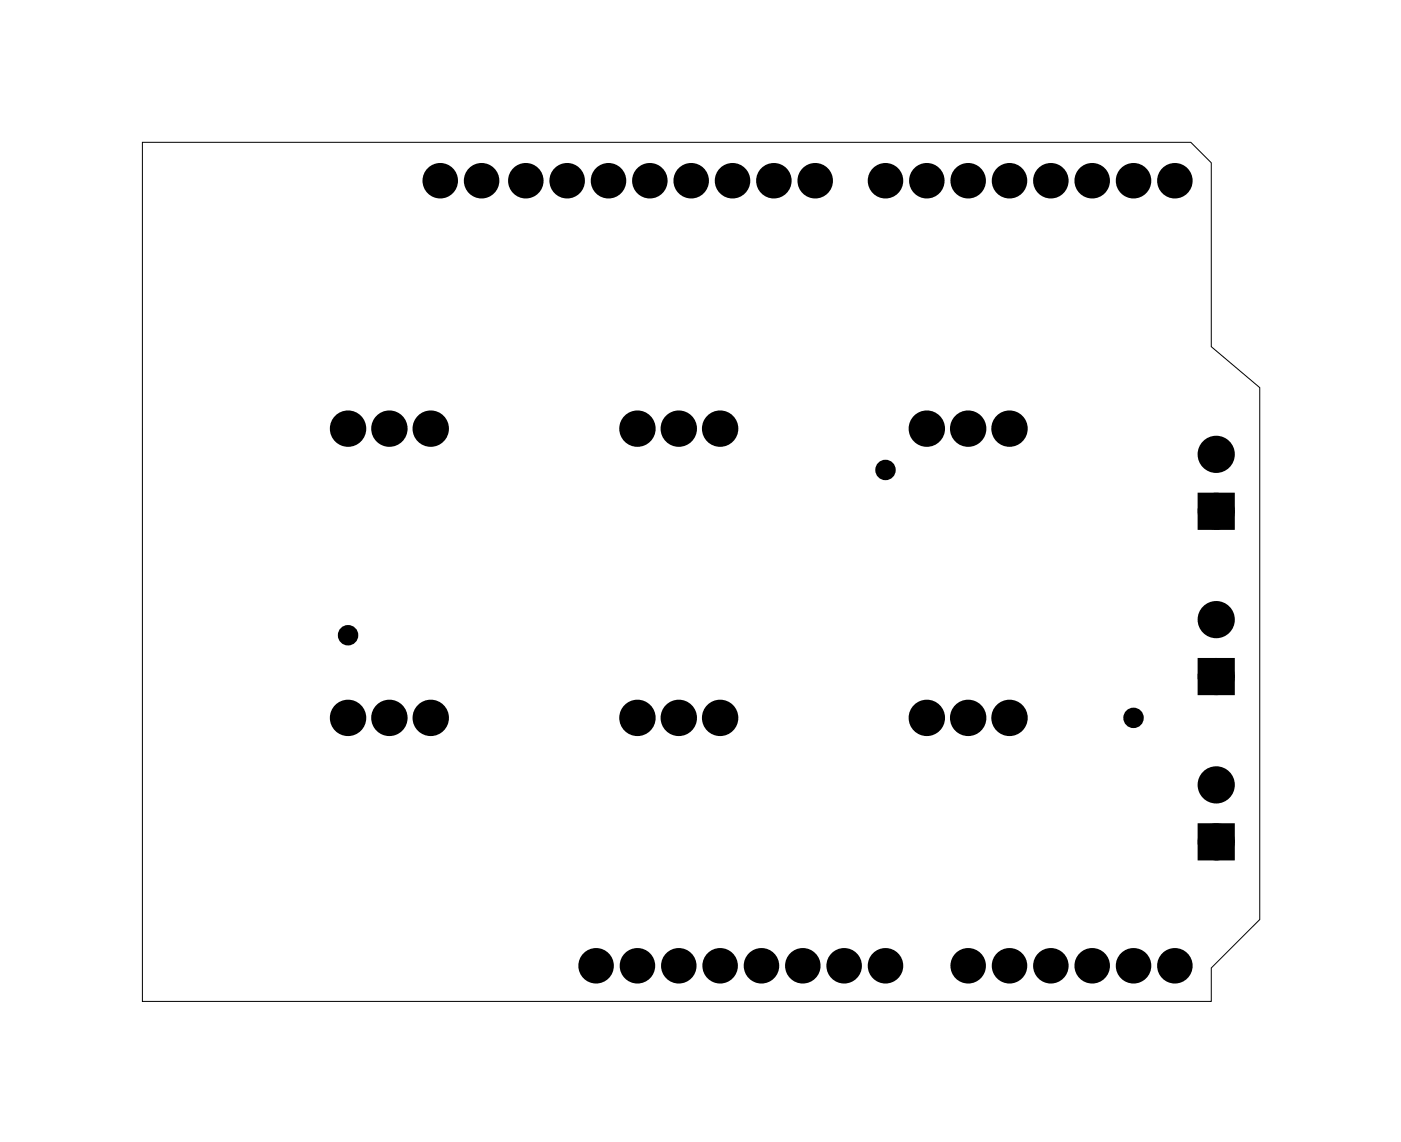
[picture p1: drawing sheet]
<svg xmlns="http://www.w3.org/2000/svg" width="86mm" height="70mm" viewBox="0 0 86 70" stroke-linecap="round" stroke-linejoin="round" font-family="sans-serif">
<path d="M8.7 8.7h64.5l1.2 1.3v11.3l3 2.5v32.7l-3 3v2.1h-65.7z" fill="none" stroke="#000" stroke-width=".06"/>
<g fill="#000">
<circle cx="27" cy="11.1" r=".7"/>
<circle cx="29.6" cy="11.1" r=".7"/>
<circle cx="32.3" cy="11.1" r=".7"/>
<circle cx="34.8" cy="11.1" r=".7"/>
<circle cx="37.4" cy="11.1" r=".7"/>
<circle cx="39.9" cy="11.1" r=".7"/>
<circle cx="42.5" cy="11.1" r=".7"/>
<circle cx="45" cy="11.1" r=".7"/>
<circle cx="47.5" cy="11.1" r=".7"/>
<circle cx="50.1" cy="11.1" r=".7"/>
<circle cx="54.4" cy="11.1" r=".7"/>
<circle cx="56.9" cy="11.1" r=".7"/>
<circle cx="59.5" cy="11.1" r=".7"/>
<circle cx="62" cy="11.1" r=".7"/>
<circle cx="64.6" cy="11.1" r=".7"/>
<circle cx="67.1" cy="11.1" r=".7"/>
<circle cx="69.6" cy="11.1" r=".7"/>
<circle cx="72.2" cy="11.1" r=".7"/>
<circle cx="21.4" cy="26.4" r=".74"/>
<circle cx="21.4" cy="39.1" r=".35"/>
<circle cx="23.9" cy="26.4" r=".74"/>
<circle cx="26.5" cy="26.4" r=".74"/>
<circle cx="39.2" cy="26.4" r=".74"/>
<circle cx="41.7" cy="26.4" r=".74"/>
<circle cx="44.2" cy="26.4" r=".74"/>
<circle cx="54.4" cy="28.9" r=".35"/>
<circle cx="56.9" cy="26.4" r=".74"/>
<circle cx="59.5" cy="26.4" r=".74"/>
<circle cx="62" cy="26.4" r=".74"/>
<circle cx="74.7" cy="27.9" r=".76"/>
<circle cx="74.7" cy="31.4" r=".76"/>
<circle cx="74.7" cy="38.1" r=".76"/>
<circle cx="21.4" cy="44.1" r=".74"/>
<circle cx="23.9" cy="44.1" r=".74"/>
<circle cx="26.5" cy="44.1" r=".74"/>
<circle cx="36.6" cy="59.4" r=".7"/>
<circle cx="39.2" cy="59.4" r=".7"/>
<circle cx="39.2" cy="44.1" r=".74"/>
<circle cx="41.7" cy="44.1" r=".74"/>
<circle cx="41.7" cy="59.4" r=".7"/>
<circle cx="44.2" cy="44.1" r=".74"/>
<circle cx="44.2" cy="59.4" r=".7"/>
<circle cx="46.8" cy="59.4" r=".7"/>
<circle cx="49.3" cy="59.4" r=".7"/>
<circle cx="51.9" cy="59.4" r=".7"/>
<circle cx="54.4" cy="59.4" r=".7"/>
<circle cx="56.9" cy="44.1" r=".74"/>
<circle cx="59.5" cy="59.4" r=".7"/>
<circle cx="59.5" cy="44.1" r=".74"/>
<circle cx="62" cy="59.4" r=".7"/>
<circle cx="62" cy="44.1" r=".74"/>
<circle cx="64.6" cy="59.4" r=".7"/>
<circle cx="67.1" cy="59.4" r=".7"/>
<circle cx="69.6" cy="44.1" r=".35"/>
<circle cx="69.6" cy="59.4" r=".7"/>
<circle cx="72.2" cy="59.4" r=".7"/>
<circle cx="74.7" cy="41.6" r=".76"/>
<circle cx="74.7" cy="48.3" r=".76"/>
<circle cx="74.7" cy="51.8" r=".76"/>
</g>
<g fill="none" stroke="#000" stroke-width=".78" stroke-linecap="butt">
<circle cx="27" cy="11.1" r=".7"/>
<circle cx="29.6" cy="11.1" r=".7"/>
<circle cx="32.3" cy="11.1" r=".7"/>
<circle cx="34.8" cy="11.1" r=".7"/>
<circle cx="37.4" cy="11.1" r=".7"/>
<circle cx="39.9" cy="11.1" r=".7"/>
<circle cx="42.5" cy="11.1" r=".7"/>
<circle cx="45" cy="11.1" r=".7"/>
<circle cx="47.5" cy="11.1" r=".7"/>
<circle cx="50.1" cy="11.1" r=".7"/>
<circle cx="54.4" cy="11.1" r=".7"/>
<circle cx="56.9" cy="11.1" r=".7"/>
<circle cx="59.5" cy="11.1" r=".7"/>
<circle cx="62" cy="11.1" r=".7"/>
<circle cx="64.6" cy="11.1" r=".7"/>
<circle cx="67.1" cy="11.1" r=".7"/>
<circle cx="69.6" cy="11.1" r=".7"/>
<circle cx="72.2" cy="11.1" r=".7"/>
<circle cx="36.6" cy="59.4" r=".7"/>
<circle cx="39.2" cy="59.4" r=".7"/>
<circle cx="41.7" cy="59.4" r=".7"/>
<circle cx="44.2" cy="59.4" r=".7"/>
<circle cx="46.8" cy="59.4" r=".7"/>
<circle cx="49.3" cy="59.4" r=".7"/>
<circle cx="51.9" cy="59.4" r=".7"/>
<circle cx="54.4" cy="59.4" r=".7"/>
<circle cx="59.5" cy="59.4" r=".7"/>
<circle cx="62" cy="59.4" r=".7"/>
<circle cx="64.6" cy="59.4" r=".7"/>
<circle cx="67.1" cy="59.4" r=".7"/>
<circle cx="69.6" cy="59.4" r=".7"/>
<circle cx="72.2" cy="59.4" r=".7"/>
</g>
<g fill="none" stroke="#000" stroke-width=".76" stroke-linecap="butt">
<path d="M74 30.7h1.5v1.5h-1.5zM74 51h1.5v1.5h-1.5zM74 40.8h1.5v1.6h-1.5z"/>
<circle cx="21.4" cy="26.4" r=".74"/>
<circle cx="23.9" cy="26.4" r=".74"/>
<circle cx="26.5" cy="26.4" r=".74"/>
<circle cx="39.2" cy="26.4" r=".74"/>
<circle cx="41.7" cy="26.4" r=".74"/>
<circle cx="44.2" cy="26.4" r=".74"/>
<circle cx="56.9" cy="26.4" r=".74"/>
<circle cx="59.5" cy="26.4" r=".74"/>
<circle cx="62" cy="26.4" r=".74"/>
<circle cx="74.7" cy="31.4" r=".76"/>
<circle cx="74.7" cy="27.9" r=".76"/>
<circle cx="74.7" cy="38.1" r=".76"/>
<circle cx="21.4" cy="44.1" r=".74"/>
<circle cx="23.9" cy="44.1" r=".74"/>
<circle cx="26.5" cy="44.1" r=".74"/>
<circle cx="39.2" cy="44.1" r=".74"/>
<circle cx="41.7" cy="44.1" r=".74"/>
<circle cx="44.2" cy="44.1" r=".74"/>
<circle cx="56.9" cy="44.1" r=".74"/>
<circle cx="59.5" cy="44.1" r=".74"/>
<circle cx="62" cy="44.1" r=".74"/>
<circle cx="74.7" cy="41.6" r=".76"/>
<circle cx="74.7" cy="51.8" r=".76"/>
<circle cx="74.7" cy="48.3" r=".76"/>
</g>
<path d="M74 30.7h1.5v1.5h-1.5zM74 51h1.5v1.5h-1.5zM74 40.8h1.5v1.6h-1.5z" fill="#000"/>
<g fill="none" stroke="#000" stroke-width=".55">
<circle cx="21.4" cy="39.1" r=".35"/>
<circle cx="54.4" cy="28.9" r=".35"/>
<circle cx="69.6" cy="44.1" r=".35"/>
</g>
</svg>
